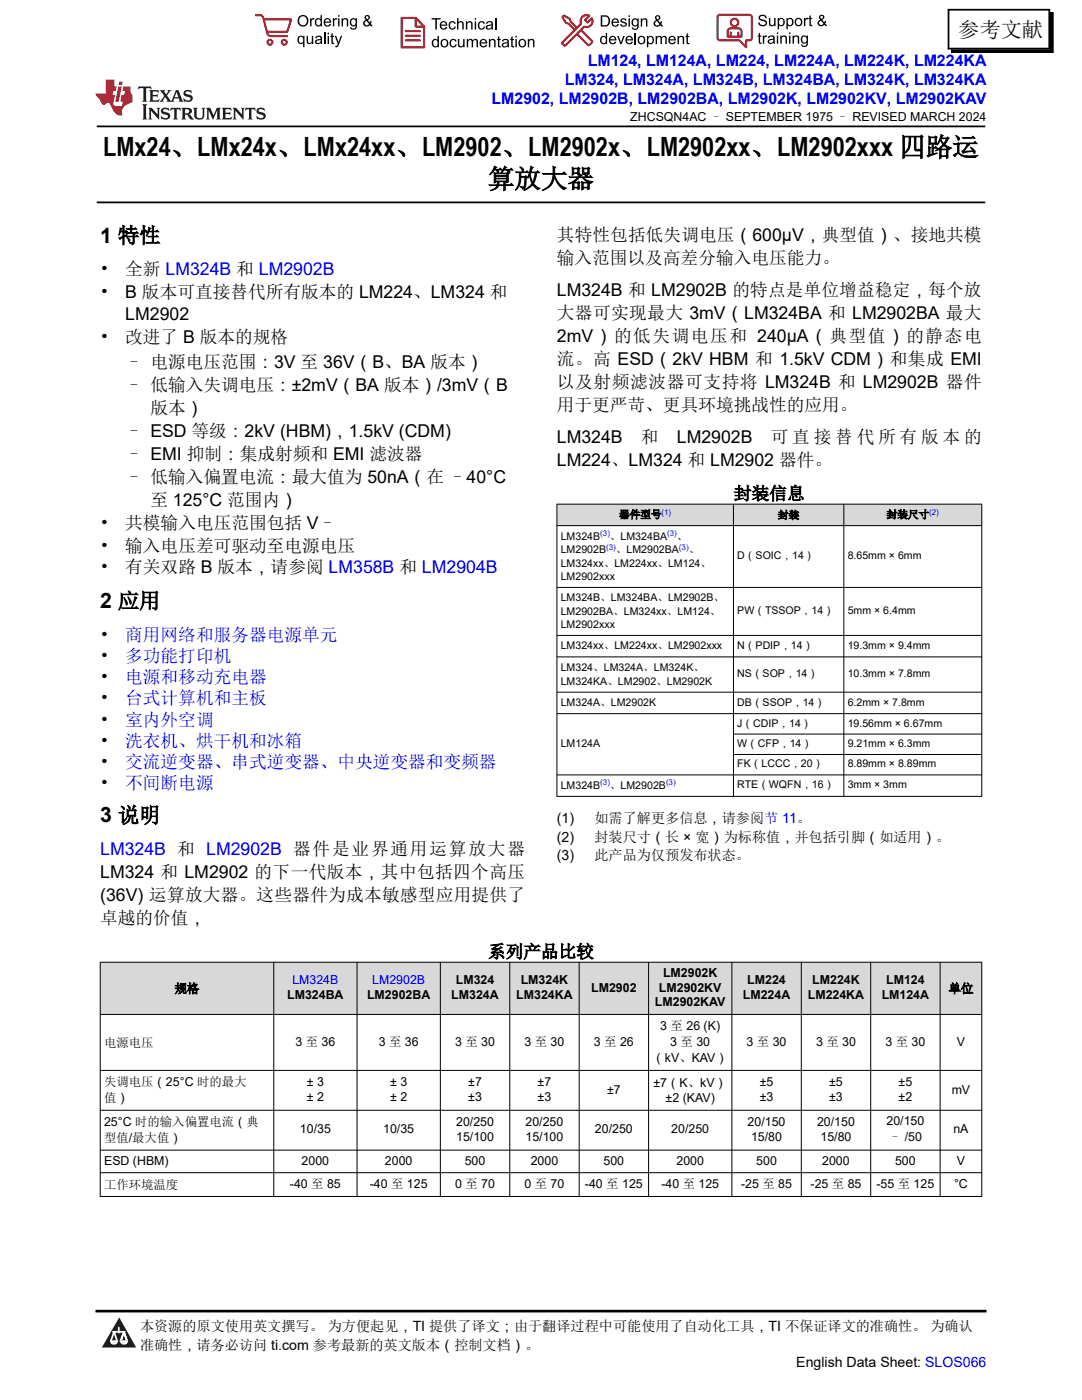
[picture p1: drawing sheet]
<svg xmlns="http://www.w3.org/2000/svg" width="216mm" height="279mm" viewBox="0 0 216 279" stroke-linecap="round" stroke-linejoin="round" font-family="sans-serif">
<defs><g id="words">
<g font-size="5.3">
<text x="20.6" y="31.2">LMx24、LMx24x、LMx24xx、LM2902、LM2902x、LM2902xx、LM2902xxx 四路运</text>
<text x="97.4" y="37.5">算放大器</text>
</g>
<g font-size="4.2">
<text x="191.2" y="7.3">参考文献</text>
<text x="20" y="48.4">1 特性</text>
<text x="20" y="121.4">2 应用</text>
<text x="20" y="164.1">3 说明</text>
</g>
<g font-size="3.5">
<text x="111.1" y="52.8">输入范围以及高差分输入电压能力。</text>
<text x="111.1" y="48.2">其特性包括低失调电压（600µV，典型值）、接地共模</text>
<text x="20" y="55">•</text>
<text x="20" y="59.5">•</text>
<text x="25" y="55">全新 LM324B 和 LM2902B</text>
<text x="25" y="59.5">B 版本可直接替代所有版本的 LM224、LM324 和</text>
<text x="111.1" y="59.1">LM324B 和 LM2902B 的特点是单位增益稳定，每个放</text>
<text x="25" y="63.8">LM2902</text>
<text x="111.1" y="63.7">大器可实现最大 3mV（LM324BA 和 LM2902BA 最大</text>
<text x="20" y="68.4">•</text>
<text x="25" y="68.4">改进了 B 版本的规格</text>
<text x="111.1" y="68.3">2mV）的低失调电压和 240µA（典型值）的静态电</text>
<text x="25" y="73.5">– 电源电压范围：3V 至 36V（B、BA 版本）</text>
<text x="111.1" y="72.9">流。高 ESD（2kV HBM 和 1.5kV CDM）和集成 EMI</text>
<text x="111.1" y="77.5">以及射频滤波器可支持将 LM324B 和 LM2902B 器件</text>
<text x="25" y="78.1">– 低输入失调电压：±2mV（BA 版本）/3mV（B</text>
<text x="30" y="82.7">版本）</text>
<text x="111.1" y="82.1">用于更严苛、更具环境挑战性的应用。</text>
<text x="25" y="87.2">– ESD 等级：2kV (HBM)，1.5kV (CDM)</text>
<text x="111.1" y="88.4">LM324B</text>
<text x="127.9" y="88.4">和</text>
<text x="135.1" y="88.4">LM2902B</text>
<text x="153.8" y="88.4">可 直 接 替 代 所 有 版 本 的</text>
<text x="25" y="91.8">– EMI 抑制：集成射频和 EMI 滤波器</text>
<text x="111.1" y="93">LM224、LM324 和 LM2902 器件。</text>
<text x="25" y="96.4">– 低输入偏置电流：最大值为 50nA（在 –40°C</text>
<text x="30" y="101">至 125°C 范围内）</text>
<text x="146.5" y="99.7">封装信息</text>
<text x="20" y="105.6">•</text>
<text x="25" y="105.6">共模输入电压范围包括 V–</text>
<text x="20" y="110.2">•</text>
<text x="25" y="110.2">输入电压差可驱动至电源电压</text>
<text x="20" y="114.4">•</text>
<text x="25" y="114.4">有关双路 B 版本，请参阅 LM358B 和 LM2904B</text>
<text x="20" y="127.9">•</text>
<text x="20" y="132.1">•</text>
<text x="20" y="136.4">•</text>
<text x="20" y="140.6">•</text>
<text x="20" y="144.8">•</text>
<text x="20" y="149.1">•</text>
<text x="20" y="153.3">•</text>
<text x="20" y="157.5">•</text>
<text x="20" y="179.8">(36V) 运算放大器。这些器件为成本敏感型应用提供了</text>
<text x="20" y="175.2">LM324 和 LM2902 的下一代版本，其中包括四个高压</text>
<text x="20" y="184.4">卓越的价值，</text>
<text x="97.4" y="191.1">系列产品比较</text>
</g>
<g font-size="3.5" fill="#00f">
<text x="25" y="127.9">商用网络和服务器电源单元</text>
<text x="25" y="132.1">多功能打印机</text>
<text x="25" y="136.4">电源和移动充电器</text>
<text x="25" y="140.6">台式计算机和主板</text>
<text x="25" y="144.8">室内外空调</text>
<text x="25" y="149.1">洗衣机、烘干机和冰箱</text>
<text x="25" y="153.3">交流逆变器、串式逆变器、中央逆变器和变频器</text>
<text x="25" y="157.5">不间断电源</text>
<text x="20" y="170.7">LM324B 和 LM2902B 器件是业界通用运算放大器</text>
</g>
<g font-size="3.2" fill="#00f">
<text x="112.7" y="17">LM324, LM324A, LM324B, LM324BA, LM324K, LM324KA</text>
<text x="117.3" y="13.2">LM124, LM124A, LM224, LM224A, LM224K, LM224KA</text>
<text x="98.1" y="20.8">LM2902, LM2902B, LM2902BA, LM2902K, LM2902KV, LM2902KAV</text>
</g>
<g font-size="2.8">
<text x="111.1" y="164.3">(1)</text>
<text x="111.1" y="168">(2)</text>
<text x="118.6" y="164.3">如需了解更多信息，请参阅节 11。</text>
<text x="118.6" y="168">封装尺寸（长 × 宽）为标称值，并包括引脚（如适用）。</text>
<text x="111.1" y="171.6">(3)</text>
<text x="118.6" y="171.6">此产品为仅预发布状态。</text>
<text x="27.9" y="265.7">本资源的原文使用英文撰写。 为方便起见，TI 提供了译文；由于翻译过程中可能使用了自动化工具，TI 不保证译文的准确性。 为确认</text>
<text x="27.9" y="269.4">准确性，请务必访问 ti.com 参考最新的英文版本（控制文档）。</text>
<text x="158.9" y="272.8">English Data Sheet: SLOS066</text>
</g>
<g font-size="2.5">
<text x="125.8" y="24.2">ZHCSQN4AC – SEPTEMBER 1975 – REVISED MARCH 2024</text>
<text x="90.9" y="196.4">LM324</text>
<text x="103.9" y="196.4">LM324K</text>
<text x="118" y="197.9">LM2902</text>
<text x="131.5" y="197.9">LM2902KV</text>
<text x="132.3" y="194.9">LM2902K</text>
<text x="149.1" y="196.4">LM224</text>
<text x="162.1" y="196.4">LM224K</text>
<text x="176.8" y="196.4">LM124</text>
<text x="34.8" y="198.1">规格</text>
<text x="57.3" y="199.4">LM324BA</text>
<text x="73.2" y="199.4">LM2902BA</text>
<text x="90.1" y="199.4">LM324A</text>
<text x="103" y="199.4">LM324KA</text>
<text x="130.7" y="200.8">LM2902KAV</text>
<text x="148.2" y="199.4">LM224A</text>
<text x="161.2" y="199.4">LM224KA</text>
<text x="175.9" y="199.4">LM124A</text>
<text x="189.3" y="198.1">单位</text>
<text x="20.8" y="208.9">电源电压</text>
<text x="59" y="208.8">3 至 36</text>
<text x="75.6" y="208.8">3 至 36</text>
<text x="90.8" y="208.8">3 至 30</text>
<text x="104.7" y="208.8">3 至 30</text>
<text x="118.5" y="208.8">3 至 26</text>
<text x="131.8" y="205.6">3 至 26 (K)</text>
<text x="133.7" y="208.8">3 至 30</text>
<text x="149" y="208.8">3 至 30</text>
<text x="162.8" y="208.8">3 至 30</text>
<text x="176.7" y="208.8">3 至 30</text>
<text x="190.9" y="208.7">V</text>
<text x="130.2" y="212">（kV、KAV）</text>
<text x="20.8" y="216.8">失调电压（25°C 时的最大</text>
<text x="20.8" y="220">值）</text>
<text x="61.2" y="216.8">± 3</text>
<text x="61.2" y="219.7">± 2</text>
<text x="77.8" y="216.8">± 3</text>
<text x="77.8" y="219.7">± 2</text>
<text x="93.4" y="216.8">±7</text>
<text x="93.4" y="219.7">±3</text>
<text x="107.3" y="216.8">±7</text>
<text x="107.3" y="219.7">±3</text>
<text x="121.1" y="218.2">±7</text>
<text x="130.4" y="216.9">±7（K、kV）</text>
<text x="132.8" y="219.8">±2 (KAV)</text>
<text x="151.6" y="216.8">±5</text>
<text x="151.6" y="219.7">±3</text>
<text x="165.5" y="216.8">±5</text>
<text x="165.5" y="219.7">±3</text>
<text x="179.3" y="216.8">±5</text>
<text x="179.3" y="219.7">±2</text>
<text x="189.9" y="218.2">mV</text>
<text x="20.8" y="224.7">25°C 时的输入偏置电流（典</text>
<text x="20.8" y="227.9">型值/最大值）</text>
<text x="59.8" y="226.2">10/35</text>
<text x="76.5" y="226.2">10/35</text>
<text x="91" y="224.7">20/250</text>
<text x="91" y="227.7">15/100</text>
<text x="104.9" y="224.7">20/250</text>
<text x="104.9" y="227.7">15/100</text>
<text x="118.7" y="226.2">20/250</text>
<text x="134" y="226.2">20/250</text>
<text x="149.2" y="224.7">20/150</text>
<text x="149.9" y="227.7">15/80</text>
<text x="163" y="224.7">20/150</text>
<text x="163.7" y="227.7">15/80</text>
<text x="176.9" y="224.6">20/150</text>
<text x="177.4" y="227.8">– /50</text>
<text x="190.2" y="226.2">nA</text>
<text x="20.8" y="232.4">ESD (HBM)</text>
<text x="60.2" y="232.4">2000</text>
<text x="76.8" y="232.4">2000</text>
<text x="92.7" y="232.4">500</text>
<text x="105.9" y="232.4">2000</text>
<text x="120.4" y="232.4">500</text>
<text x="135" y="232.4">2000</text>
<text x="150.9" y="232.4">500</text>
<text x="164.1" y="232.4">2000</text>
<text x="178.6" y="232.4">500</text>
<text x="190.9" y="232.4">V</text>
<text x="20.8" y="237.3">工作环境温度</text>
<text x="57.9" y="237.2">-40 至 85</text>
<text x="73.8" y="237.2">-40 至 125</text>
<text x="90.8" y="237.2">0 至 70</text>
<text x="104.7" y="237.2">0 至 70</text>
<text x="116.7" y="237.2">-40 至 125</text>
<text x="132" y="237.2">-40 至 125</text>
<text x="147.9" y="237.2">-25 至 85</text>
<text x="161.7" y="237.2">-25 至 85</text>
<text x="174.9" y="237.2">-55 至 125</text>
<text x="190.4" y="237">°C</text>
</g>
<g font-size="2.5" fill="#00f">
<text x="58.3" y="196.4">LM324B</text>
<text x="74.3" y="196.4">LM2902B</text>
</g>
<g font-size="2.1">
<text x="111.9" y="107.7">LM324B</text>
<text x="121.7" y="107.7">、LM324BA</text>
<text x="123.5" y="103.4">器件型号</text>
<text x="135.1" y="107.7">、</text>
<text x="155.2" y="103.5">封装</text>
<text x="176.9" y="103.4">封装尺寸</text>
<text x="111.9" y="113.2">LM324xx、LM224xx、LM124、</text>
<text x="111.9" y="110.5">LM2902B</text>
<text x="122.9" y="110.5">、LM2902BA</text>
<text x="137.4" y="110.5">、</text>
<text x="147.1" y="111.6">D（SOIC，14）</text>
<text x="169.1" y="111.6">8.65mm × 6mm</text>
<text x="111.9" y="115.7">LM2902xxx</text>
<text x="111.9" y="120">LM324B、LM324BA、LM2902B、</text>
<text x="111.9" y="122.8">LM2902BA、LM324xx、LM124、</text>
<text x="111.9" y="125.3">LM2902xxx</text>
<text x="147.1" y="122.6">PW（TSSOP，14）</text>
<text x="169.1" y="122.6">5mm × 6.4mm</text>
<text x="111.9" y="129.6">LM324xx、LM224xx、LM2902xxx</text>
<text x="147.1" y="129.5">N（PDIP，14）</text>
<text x="169.1" y="129.5">19.3mm × 9.4mm</text>
<text x="111.9" y="133.9">LM324、LM324A、LM324K、</text>
<text x="111.9" y="136.6">LM324KA、LM2902、LM2902K</text>
<text x="147.1" y="135.2">NS（SOP，14）</text>
<text x="169.1" y="135.2">10.3mm × 7.8mm</text>
<text x="111.9" y="140.9">LM324A、LM2902K</text>
<text x="147.1" y="140.8">DB（SSOP，14）</text>
<text x="169.1" y="140.8">6.2mm × 7.8mm</text>
<text x="111.9" y="149.1">LM124A</text>
<text x="147.1" y="145">J（CDIP，14）</text>
<text x="147.1" y="149.1">W（CFP，14）</text>
<text x="169.1" y="145">19.56mm × 6.67mm</text>
<text x="169.1" y="149.1">9.21mm × 6.3mm</text>
<text x="147.1" y="153.2">FK（LCCC，20）</text>
<text x="169.1" y="153.2">8.89mm × 8.89mm</text>
<text x="111.9" y="157.4">LM324B</text>
<text x="121.7" y="157.4">、LM2902B</text>
<text x="147.1" y="157.3">RTE（WQFN，16）</text>
<text x="169.1" y="157.3">3mm × 3mm</text>
</g>
<g font-size="1.6" fill="#00f">
<text x="119.8" y="107">(3)</text>
<text x="132" y="102.7">(1)</text>
<text x="133.1" y="107">(3)</text>
<text x="185.4" y="102.7">(2)</text>
<text x="121" y="109.7">(3)</text>
<text x="135.5" y="109.7">(3)</text>
<text x="119.8" y="156.7">(3)</text>
<text x="132.9" y="156.7">(3)</text>
</g>
</g></defs>
<path d="M19.3 25.2h177.3M19.3 40.4h177.3" fill="none" stroke="#000" stroke-width=".35"/>
<g fill="#d8d8d8">
<path d="M111.1 100.6h84.8v4.3h-84.8z" fill-rule="evenodd"/>
<path d="M111.2 100.7h35.1v4.1h-35.1z" fill-rule="evenodd"/>
<path d="M146.4 100.7h21.9v4.1h-21.9z" fill-rule="evenodd"/>
<path d="M168.4 100.7h27.4v4.1h-27.4z" fill-rule="evenodd"/>
</g>
<g fill="none" stroke="#000" stroke-width=".2">
<path d="M111.1 100.6h84.9M111.1 104.9h84.9M111.1 117.2h84.9M111.1 100.6v58.4M146.4 100.6v58.4M168.4 100.6v58.4M195.9 100.6v58.4M111.1 126.8h84.9M111.1 131.1h84.9M111.1 138.1h84.9M111.1 142.4h84.9M111.1 154.6h84.9"/>
<path d="M111.1 158.9h84.9M146.4 146.5h49.6M146.4 150.6h49.6"/>
</g>
<g fill="#d8d8d8">
<path d="M20 192h175.9v10.5h-175.9z" fill-rule="evenodd"/>
<path d="M20.1 192.1h34.5v10.3h-34.5z" fill-rule="evenodd"/>
<path d="M54.7 192.1h16.5v10.3h-16.5z" fill-rule="evenodd"/>
<path d="M71.3 192.1h16.5v10.3h-16.5z" fill-rule="evenodd"/>
<path d="M87.9 192.1h13.8v10.3h-13.8z" fill-rule="evenodd"/>
<path d="M101.8 192.1h13.7v10.3h-13.7z" fill-rule="evenodd"/>
<path d="M115.6 192.1h13.8v10.3h-13.8z" fill-rule="evenodd"/>
<path d="M129.5 192.1h16.5v10.3h-16.5z" fill-rule="evenodd"/>
<path d="M146.1 192.1h13.7v10.3h-13.7z" fill-rule="evenodd"/>
<path d="M160 192.1h13.7v10.3h-13.7z" fill-rule="evenodd"/>
<path d="M173.8 192.1h13.7v10.3h-13.7z" fill-rule="evenodd"/>
<path d="M187.7 192.1h8.1v10.3h-8.1z" fill-rule="evenodd"/>
</g>
<g fill="none" stroke="#000" stroke-width=".2">
<path d="M19.9 192h176.1M20 192v46.8M54.6 192v46.8M71.2 192v46.8M87.9 192v46.8M101.7 192v46.8M115.6 192v46.8M129.4 192v46.8M146 192v46.8M159.9 192v46.8M173.7 192v46.8M187.6 192v46.8"/>
<path d="M195.9 192v46.8M19.9 202.5h176.1M19.9 213.6h176.1M19.9 221.6h176.1M19.9 229.5h176.1M19.9 234h176.1M19.9 238.8h176.1"/>
</g>
<path d="M0 0h215.9v23.8h-215.9z" fill-rule="evenodd" fill="#fff"/>
<path d="M27.7 17.3l-.2 .6 .5-.3h.6v.1v2.2l-.2 .4h1l-.2-.4v-2.2v-.1h.5l.5 .3-.1-.6zM29.8 18l.2 .4v1.5l-.2 .4h1.9l.1-.6a1.08 1.08 0 0 1-1.3 .2v-.7h.6l.4 .2v-.6l-.4 .2h-.6v-.6l.2-.1a1 1 0 0 1 1 .2l-.1-.5zM31.8 18l1 1.1-1 1.2h.9l-.2-.2 .4-.7 .5 .7-.2 .2h1.6l-.2-.2 .1-.4h1l.1 .4-.1 .2h.9l-.2-.3-.8-2h-.5l-1 2.2-.8-1.1 .9-1.1h-.8l.2 .2-.5 .6-.3-.6 .1-.2zM35.2 18.4l.4 1h-.8zM36.8 18.1a.65 .65 0 0 0-.2 .7 .65 .65 0 0 0 .6 .5l.7 .1 .1 .3a.79 .79 0 0 1-.7 .4 .79 .79 0 0 1-.7-.5l.1 .7 .2-.1a.93 .93 0 0 0 1.1 .1 .93 .93 0 0 0 .4-1 1.46 1.46 0 0 0-1.2-.6l-.1-.3a1.09 1.09 0 0 1 1.2 .2l-.2-.6-.1 .1-.6-.2zM28.4 20.8l.2 .4v2.3l-.2 .3h1l-.2-.3v-2.3l.2-.4zM29.6 21.5l.2 .4v1.6l-.2 .3h.8l-.3-.3v-1.4l1.7 1.8v-2l.2-.4h-.8l.2 .2 .1 1.1-1.2-1.3zM32.3 21.7a.65 .65 0 0 0-.2 .7 .65 .65 0 0 0 .7 .4l.6 .2 .1 .2a.79 .79 0 0 1-.7 .4 .79 .79 0 0 1-.7-.5l.1 .7 .2-.1a.93 .93 0 0 0 1.1 .1 .93 .93 0 0 0 .4-.9 1.46 1.46 0 0 0-1.2-.6l-.1-.4a1.09 1.09 0 0 1 1.2 .2l-.2-.6-.1 .1-.6-.1zM34.1 21.5l-.1 .7a.63 .63 0 0 1 .7-.4l.1 1.7-.3 .3h1l-.2-.3v-1.7a.66 .66 0 0 1 .8 .4l-.1-.7zM36.2 21.5l.2 .4v1.6l-.2 .3h.9l-.2-.2v-.7h.5l.1 .2a.79 .79 0 0 0 1.2 .6l-1-.9a.61 .61 0 0 0 .6-.6 .61 .61 0 0 0-.5-.6zM36.9 21.8h.2a.47 .47 0 0 1 .5 .1 .47 .47 0 0 1 .1 .5l-.2 .2h-.6zM38.5 21.5l.2 .2a2.27 2.27 0 0 0 .4 2 1.04 1.04 0 0 0 1.7-.7v-1.3l.2-.2h-.8l.2 .4v1.1a.6 .6 0 0 1-.6 .6 .6 .6 0 0 1-.6-.6v-1.1l.3-.4zM41.1 21.5l.2 .4v1.6l-.2 .3h.7l-.2-.3v-1.5l.9 1.9 .8-1.9v1.5l-.2 .3h1l-.3-.3v-1.6l.3-.4h-.8l-.7 1.5-.7-1.5zM44.3 21.5l.2 .4v1.6l-.2 .3h1.9l.1-.5a1.09 1.09 0 0 1-1.3 .1v-.6h.6l.4 .1v-.6l-.4 .2h-.6v-.6l.2-.1a1.01 1.01 0 0 1 1 .3l-.1-.6zM46.4 21.5l.3 .4v1.6l-.3 .3h.8l-.2-.3v-1.4l1.6 1.8v-2l.2-.4h-.7l.2 .2v1.1l-1.2-1.3zM49 21.5l-.1 .7a.63 .63 0 0 1 .8-.4v1.7l-.3 .3h1l-.2-.3v-1.7a.66 .66 0 0 1 .8 .4l-.1-.7zM51.4 21.7a.65 .65 0 0 0-.2 .7 .65 .65 0 0 0 .6 .4l.6 .2 .2 .2a.79 .79 0 0 1-.8 .4 .79 .79 0 0 1-.6-.5l.1 .7 .2-.1a.93 .93 0 0 0 1 .1 .93 .93 0 0 0 .5-.9 1.46 1.46 0 0 0-1.3-.6l-.1-.4a1.09 1.09 0 0 1 1.3 .2l-.2-.6-.2 .1-.5-.1z" fill="#231f20"/>
<path d="M21.1 15.9v2.8h-2.1l.1 .3 .9 1a.95 .95 0 0 0 .9 .9 .59 .59 0 0 1 .6-.4 .59 .59 0 0 1 .5 .4l.4 .8a1.59 1.59 0 0 0 2.1 1.3 1.61 1.61 0 0 1 1-2.2l1-.4-.1-1.5a1.59 1.59 0 0 1-.4-1.6h-1.4l-.2 .9h.5l-.1 .8h-.5l-.2 1v.2l.4 .1-.2 .9h-.6a.73 .73 0 0 1-1.1-.7l.3-1.5h-.5l.2-.8h.5l.2-.9h-.5v-1.4zM23.6 17.3l-.6 3h.7l.6-3zM23.8 16.3l-.1 .7h.7l.1-.7z" fill="#ed1c24"/>
<g fill="#000">
<path d="M59.4 4.2a1.12 1.12 0 0 1 2.2 0 1.12 1.12 0 0 1-2.2 0zM59.9 3.5a.89 .89 0 0 0-.1 1.1 .89 .89 0 0 0 1.1 .4 .88 .88 0 0 0 .3-1.3 .88 .88 0 0 0-1.3-.2z" fill-rule="evenodd"/>
<path d="M59.5 7.3l.5-.2 .5 .3v-.3h.3v2.3h-.3v-.8a.74 .74 0 0 1-1 0 .74 .74 0 0 1-.1-1zM59.8 7.5a.57 .57 0 0 0-.2 .7 .57 .57 0 0 0 .8 .2 .57 .57 0 0 0 .1-.7 .57 .57 0 0 0-.7-.2z" fill-rule="evenodd"/>
<path d="M61.9 3.6h.2v.3l.2-.2 .3-.1 .2 .1-.1 .3a.36 .36 0 0 0-.5 0 .36 .36 0 0 0 0 .4v.9h-.3z" fill-rule="evenodd"/>
<path d="M61.2 7.1h.3v.9a.41 .41 0 0 0 .4 .6 .41 .41 0 0 0 .3-.6v-.9h.3v1.7h-.2v-.3a.58 .58 0 0 1-.7 .3 .58 .58 0 0 1-.4-.6z" fill-rule="evenodd"/>
<path d="M63 3.8l.5-.2 .5 .2v-.8h.2v2.3h-.2v-.2a.75 .75 0 0 1-1-.1 .75 .75 0 0 1-.1-1zM63.2 4a.57 .57 0 0 0-.1 .7 .57 .57 0 0 0 .8 .2 .57 .57 0 0 0 .1-.7 .57 .57 0 0 0-.8-.2z" fill-rule="evenodd"/>
<path d="M63 7.3a.74 .74 0 0 1 1-.1 .74 .74 0 0 1 .3 .9v.7h-.3v-.2a.57 .57 0 0 1-.8 .2 .57 .57 0 0 1-.2-.8l1-.3a.41 .41 0 0 0-.4-.4 .41 .41 0 0 0-.4 .4l-.3-.1zM63.2 8.2a.35 .35 0 0 0 .2 .5 .35 .35 0 0 0 .5-.3l.1-.4z" fill-rule="evenodd"/>
<path d="M65.4 6.5h.3v.3h-.3zM65.4 7.1h.3v1.7h-.3z" fill-rule="evenodd"/>
<path d="M64.8 3.8a.76 .76 0 0 1 .9-.1 .76 .76 0 0 1 .4 .8h-1.2a.47 .47 0 0 0 .3 .6 .47 .47 0 0 0 .6-.4l.3 .1a.82 .82 0 0 1-1.3 .3 .82 .82 0 0 1 0-1.3zM65 4l-.1 .3h.9l-.3-.4z" fill-rule="evenodd"/>
<path d="M66.4 3.6h.3v.3l.1-.2 .4-.1 .1 .1-.1 .3a.36 .36 0 0 0-.4 0 .36 .36 0 0 0-.1 .4v.9h-.3z" fill-rule="evenodd"/>
<path d="M66.1 6.7l.3-.1v.5h.3v.3h-.3v.9l.1 .2h.2v.3a.41 .41 0 0 1-.4-.1 .41 .41 0 0 1-.2-.4v-.9h-.2v-.3h.2z" fill-rule="evenodd"/>
<path d="M66.8 7.1h.3l.4 1.4 .5-1.4h.3l-.6 1.7a.57 .57 0 0 1-.8 .6v-.3a.37 .37 0 0 0 .5-.3z" fill-rule="evenodd"/>
<path d="M67.5 3h.2v.3h-.2zM67.5 3.6h.2v1.7h-.2z" fill-rule="evenodd"/>
<path d="M68.2 3.6h.2v.3a.58 .58 0 0 1 .7-.3 .58 .58 0 0 1 .4 .7v1h-.3v-1a.4 .4 0 0 0-.4-.5 .4 .4 0 0 0-.4 .6v.9h-.2z" fill-rule="evenodd"/>
<path d="M70 3.8l.5-.2 .5 .2v-.2h.2v1.5a.71 .71 0 0 1-.5 .8 .71 .71 0 0 1-.8-.5h.2a.46 .46 0 0 0 .6 .3 .46 .46 0 0 0 .3-.6 .78 .78 0 0 1-1.1-.2 .78 .78 0 0 1 .1-1.1zM70.2 4a.53 .53 0 0 0-.1 .8 .53 .53 0 0 0 .8 0 .54 .54 0 0 0 0-.7 .54 .54 0 0 0-.7-.1z" fill-rule="evenodd"/>
<path d="M72.9 3.1a.53 .53 0 0 1 .8 .1 .53 .53 0 0 1-.3 .8l.4 .5 .1-.3 .3 .1-.2 .5 .3 .3-.2 .2-.3-.3a.71 .71 0 0 1-1.2 .1 .71 .71 0 0 1 .4-1.1l-.3-.5zM73 3.5a.3 .3 0 0 0 .6 0 .3 .3 0 0 0-.6 0zM72.9 4.3a.45 .45 0 0 0 0 .7 .45 .45 0 0 0 .7-.2l-.5-.6z" fill-rule="evenodd"/>
<path d="M86.1 3.6h1.8v.3h-.7v2h-.3v-2h-.8z" fill-rule="evenodd"/>
<path d="M86.3 8l.5-.2 .5 .2v-.8h.3v2.2h-.3v-.2a.76 .76 0 0 1-1 0 .76 .76 0 0 1-.1-1zM86.6 8.1a.58 .58 0 0 0-.2 .8 .58 .58 0 0 0 .8 .2 .58 .58 0 0 0 .1-.8 .58 .58 0 0 0-.7-.2z" fill-rule="evenodd"/>
<path d="M88.2 7.9a.81 .81 0 0 1 1.1 .2 .81 .81 0 0 1-.2 1.1 .81 .81 0 0 1-1.1-.1l-.1-.8zM88.3 8.1a.57 .57 0 0 0 0 .9 .57 .57 0 0 0 .8 0 .57 .57 0 0 0 0-.8 .57 .57 0 0 0-.8-.1z" fill-rule="evenodd"/>
<path d="M88 4.4a.77 .77 0 0 1 .9-.1 .77 .77 0 0 1 .4 .8h-1.3a.48 .48 0 0 0 .4 .6 .48 .48 0 0 0 .6-.3h.3a.83 .83 0 0 1-1.3 .4 .83 .83 0 0 1 0-1.4zM88.2 4.6l-.2 .3h1l-.3-.4z" fill-rule="evenodd"/>
<path d="M89.7 4.4a.7 .7 0 0 1 1.2 .3l-.2 .1a.45 .45 0 0 0-.6-.3 .45 .45 0 0 0-.3 .6 .45 .45 0 0 0 .3 .6 .45 .45 0 0 0 .6-.4h.3a.76 .76 0 0 1-1.1 .6 .76 .76 0 0 1-.3-1.1z" fill-rule="evenodd"/>
<path d="M89.9 8a.7 .7 0 0 1 1.2 .3h-.3a.45 .45 0 0 0-.5-.3 .45 .45 0 0 0-.3 .6 .45 .45 0 0 0 .3 .6 .45 .45 0 0 0 .6-.4l.2 .1a.76 .76 0 0 1-1 .5 .76 .76 0 0 1-.4-1.1z" fill-rule="evenodd"/>
<path d="M91.2 3.6h.3v.8a.59 .59 0 0 1 .7-.2 .59 .59 0 0 1 .3 .7v1h-.2v-1a.4 .4 0 0 0-.5-.4 .4 .4 0 0 0-.3 .5v.9h-.3z" fill-rule="evenodd"/>
<path d="M91.4 7.8h.2v.9a.41 .41 0 0 0 .5 .5 .41 .41 0 0 0 .3-.5v-.9h.3v1.6h-.3v-.2a.58 .58 0 0 1-.7 .3 .58 .58 0 0 1-.3-.7z" fill-rule="evenodd"/>
<path d="M93 4.2h.2v.3a.59 .59 0 0 1 .7-.3 .59 .59 0 0 1 .4 .7v1h-.3v-1a.41 .41 0 0 0-.4-.5 .41 .41 0 0 0-.4 .6v.9h-.2z" fill-rule="evenodd"/>
<path d="M93.1 7.8h.3v.2a.56 .56 0 0 1 1 0 .54 .54 0 0 1 .6-.2 .54 .54 0 0 1 .4 .5v1.1h-.3v-1a.34 .34 0 0 0-.3-.4 .34 .34 0 0 0-.4 .3v1.1h-.3v-1a.38 .38 0 0 0-.5-.4 .38 .38 0 0 0-.2 .6v.8h-.3z" fill-rule="evenodd"/>
<path d="M94.7 3.6h.3v.3h-.3zM94.7 4.2h.3v1.7h-.3z" fill-rule="evenodd"/>
<path d="M95.5 4.4a.7 .7 0 0 1 1.3 .3l-.3 .1a.45 .45 0 0 0-.6-.3 .45 .45 0 0 0-.3 .6 .45 .45 0 0 0 .3 .6 .45 .45 0 0 0 .6-.4h.3a.76 .76 0 0 1-1.1 .6 .76 .76 0 0 1-.3-1.1z" fill-rule="evenodd"/>
<path d="M95.9 8a.77 .77 0 0 1 .9-.2 .77 .77 0 0 1 .4 .9h-1.2a.48 .48 0 0 0 .3 .5 .48 .48 0 0 0 .6-.3h.3a.83 .83 0 0 1-1.3 .4 .83 .83 0 0 1 0-1.3zM96.1 8.1l-.1 .4h.9l-.2-.5z" fill-rule="evenodd"/>
<path d="M97.5 7.8h.3v.2a.59 .59 0 0 1 .7-.2 .59 .59 0 0 1 .4 .6v1h-.3v-1a.41 .41 0 0 0-.5-.4 .41 .41 0 0 0-.3 .5v.9h-.3z" fill-rule="evenodd"/>
<path d="M97.1 4.4a.74 .74 0 0 1 1-.1 .74 .74 0 0 1 .3 .9v.7h-.3v-.2a.59 .59 0 0 1-.8 .2 .59 .59 0 0 1-.3-.8l1.1-.3a.42 .42 0 0 0-.4-.4 .42 .42 0 0 0-.5 .4l-.2-.1zM97.3 5.3a.36 .36 0 0 0 .2 .5 .36 .36 0 0 0 .5-.2l.1-.5z" fill-rule="evenodd"/>
<path d="M99.4 7.4l.2-.2v.6h.3v.2h-.3v1l.1 .2h.2l.1 .2a.41 .41 0 0 1-.5 0 .41 .41 0 0 1-.1-.4v-1h-.2v-.2h.2z" fill-rule="evenodd"/>
<path d="M100.3 8a.74 .74 0 0 1 .9-.2 .74 .74 0 0 1 .3 .9l.1 .7h-.3v-.2a.59 .59 0 0 1-.8 .3 .59 .59 0 0 1-.3-.8l1-.3a.42 .42 0 0 0-.3-.4 .42 .42 0 0 0-.5 .3h-.3zM100.5 8.8a.36 .36 0 0 0 .1 .5 .36 .36 0 0 0 .5-.2l.2-.5z" fill-rule="evenodd"/>
<path d="M102 7.4l.3-.2v.6h.3v.2h-.3v1l.1 .2h.2v.2a.41 .41 0 0 1-.5 0 .41 .41 0 0 1-.1-.4v-1h-.2v-.2h.2z" fill-rule="evenodd"/>
<path d="M102.8 7.2h.3v.3h-.3zM102.8 7.8h.3v1.6h-.3z" fill-rule="evenodd"/>
<path d="M103.7 7.9a.81 .81 0 0 1 1.1 .2 .81 .81 0 0 1-.1 1.1 .81 .81 0 0 1-1.2-.1v-.8zM103.9 8.1a.57 .57 0 0 0-.1 .9 .57 .57 0 0 0 .8 0 .57 .57 0 0 0 0-.8 .57 .57 0 0 0-.7-.1z" fill-rule="evenodd"/>
<path d="M105.3 7.8h.3v.2a.59 .59 0 0 1 .7-.2 .59 .59 0 0 1 .4 .6v1h-.3v-1a.41 .41 0 0 0-.5-.4 .41 .41 0 0 0-.3 .5v.9h-.3z" fill-rule="evenodd"/>
<path d="M119.9 3.1h.7a1.12 1.12 0 0 1 1.1 1.1 1.12 1.12 0 0 1-1 1.1h-.8zM120.2 3.3v1.7h.4a.86 .86 0 0 0 .8-.8 .86 .86 0 0 0-.8-.9z" fill-rule="evenodd"/>
<path d="M119.9 7.4l.5-.3 .5 .3v-.8h.2v2.2h-.2v-.2a.75 .75 0 0 1-1 0 .75 .75 0 0 1-.1-1zM120.1 7.5a.57 .57 0 0 0-.1 .8 .57 .57 0 0 0 .8 .2 .57 .57 0 0 0 .1-.8 .57 .57 0 0 0-.8-.2z" fill-rule="evenodd"/>
<path d="M121.7 7.4a.76 .76 0 0 1 .9-.2 .76 .76 0 0 1 .4 .9h-1.2a.47 .47 0 0 0 .3 .5 .47 .47 0 0 0 .6-.3h.3a.82 .82 0 0 1-1.3 .4 .82 .82 0 0 1 0-1.3zM121.9 7.5l-.1 .3h.9l-.3-.4z" fill-rule="evenodd"/>
<path d="M122.2 3.9a.76 .76 0 0 1 .9-.2 .76 .76 0 0 1 .4 .9h-1.2a.47 .47 0 0 0 .4 .5 .47 .47 0 0 0 .5-.3h.3a.82 .82 0 0 1-1.3 .4 .82 .82 0 0 1 0-1.3zM122.5 4l-.2 .3h.9l-.2-.4z" fill-rule="evenodd"/>
<path d="M123.9 3.8a.71 .71 0 0 1 1.1 .3h-.2a.32 .32 0 0 0-.4-.3 .32 .32 0 0 0-.3 .4h.1a.75 .75 0 0 1 .9 .8 .72 .72 0 0 1-.7 .3 .72 .72 0 0 1-.7-.5h.3a.36 .36 0 0 0 .4 .4 .36 .36 0 0 0 .3-.5 .8 .8 0 0 1-.9-.7z" fill-rule="evenodd"/>
<path d="M123.2 7.2h.3l.4 1.3 .5-1.3h.3l-.7 1.6h-.2z" fill-rule="evenodd"/>
<path d="M125.4 3.1h.3v.3h-.3zM125.4 3.7h.3v1.6h-.3z" fill-rule="evenodd"/>
<path d="M125 7.4a.76 .76 0 0 1 .9-.2 .76 .76 0 0 1 .4 .9h-1.2a.47 .47 0 0 0 .3 .5 .47 .47 0 0 0 .6-.3h.3a.82 .82 0 0 1-1.3 .4 .82 .82 0 0 1 0-1.3zM125.2 7.5l-.1 .3h.9l-.2-.4z" fill-rule="evenodd"/>
<path d="M126.2 3.9l.5-.3 .5 .3v-.2h.2v1.4a.71 .71 0 0 1-.5 .8 .71 .71 0 0 1-.8-.5l.2 .1a.46 .46 0 0 0 .6 .2 .46 .46 0 0 0 .3-.6 .78 .78 0 0 1-1.1-.1 .78 .78 0 0 1 .1-1.1zM126.4 4a.53 .53 0 0 0-.1 .8 .53 .53 0 0 0 .8 0 .54 .54 0 0 0 0-.7 .54 .54 0 0 0-.7-.1z" fill-rule="evenodd"/>
<path d="M127.5 7.3a.8 .8 0 0 1 1.1 .2 .8 .8 0 0 1-.1 1.1 .8 .8 0 0 1-1.2-.1v-.8zM127.7 7.5a.56 .56 0 0 0-.1 .9 .56 .56 0 0 0 .8-.1 .56 .56 0 0 0 0-.7 .56 .56 0 0 0-.7-.1z" fill-rule="evenodd"/>
<path d="M127.9 3.7h.2v.2a.58 .58 0 0 1 .7-.2 .58 .58 0 0 1 .4 .6v1h-.3v-1a.4 .4 0 0 0-.4-.4 .4 .4 0 0 0-.4 .5v.9h-.2z" fill-rule="evenodd"/>
<path d="M129.1 7.2h.2v.2a.72 .72 0 0 1 1-.1 .72 .72 0 0 1 .2 1 .64 .64 0 0 1-.5 .5 .64 .64 0 0 1-.6-.2v.8h-.3zM129.5 7.5a.56 .56 0 0 0-.2 .8 .56 .56 0 0 0 .8 .2 .56 .56 0 0 0 .1-.8 .56 .56 0 0 0-.7-.2z" fill-rule="evenodd"/>
<path d="M130.8 7.2h.3v.2a.55 .55 0 0 1 .9 0 .53 .53 0 0 1 .6-.3 .53 .53 0 0 1 .4 .6v1.1h-.2v-1a.34 .34 0 0 0-.3-.4 .34 .34 0 0 0-.4 .3v1.1h-.3v-1a.37 .37 0 0 0-.5-.4 .37 .37 0 0 0-.2 .6v.8h-.3z" fill-rule="evenodd"/>
<path d="M130.8 3.2a.53 .53 0 0 1 .9 .1 .53 .53 0 0 1-.4 .8l.4 .5 .2-.4 .2 .1-.2 .5 .4 .3-.2 .3-.3-.4a.71 .71 0 0 1-1.2 .1 .71 .71 0 0 1 .3-1.1l-.2-.5zM130.9 3.6a.3 .3 0 0 0 .6 0 .3 .3 0 0 0-.6 0zM130.9 4.3a.45 .45 0 0 0 0 .7 .45 .45 0 0 0 .7-.2l-.5-.6z" fill-rule="evenodd"/>
<path d="M133.6 7.4a.76 .76 0 0 1 .9-.2 .76 .76 0 0 1 .3 .9h-1.2a.47 .47 0 0 0 .4 .5 .47 .47 0 0 0 .6-.3h.2a.82 .82 0 0 1-1.2 .4 .82 .82 0 0 1 0-1.3zM133.8 7.5l-.2 .3h1l-.3-.4z" fill-rule="evenodd"/>
<path d="M135.2 7.2h.2v.2a.58 .58 0 0 1 .7-.2 .58 .58 0 0 1 .4 .6v1h-.3v-1a.4 .4 0 0 0-.4-.4 .4 .4 0 0 0-.3 .5v.9h-.3z" fill-rule="evenodd"/>
<path d="M137 6.8l.3-.2v.6h.2v.2h-.2v1v.2h.2l.1 .2a.41 .41 0 0 1-.5 0 .41 .41 0 0 1-.1-.5v-.9h-.2v-.2h.2z" fill-rule="evenodd"/>
<path d="M151.6 3.1a.88 .88 0 0 1 1.4 .5h-.3a.49 .49 0 0 0-.5-.5 .49 .49 0 0 0-.5 .6l.1 .1a1.06 1.06 0 0 1 1.2 1 .95 .95 0 0 1-.9 .4 .95 .95 0 0 1-.8-.7h.3a.58 .58 0 0 0 .6 .5 .58 .58 0 0 0 .5-.6l-.2-.1a.95 .95 0 0 1-1.1-.9z" fill-rule="evenodd"/>
<path d="M151.4 6.7l.3-.2v.6h.2v.2h-.2v1v.2h.2l.1 .2a.41 .41 0 0 1-.5 0 .41 .41 0 0 1-.1-.5v-.9h-.2v-.2h.2z" fill-rule="evenodd"/>
<path d="M152.2 7.1h.3v.2l.1-.2h.4h.1l-.1 .3a.36 .36 0 0 0-.4 0 .36 .36 0 0 0-.1 .5v.8h-.3z" fill-rule="evenodd"/>
<path d="M153.3 7.3a.74 .74 0 0 1 1-.2 .74 .74 0 0 1 .3 .9l.1 .7h-.3l-.1-.2a.57 .57 0 0 1-.8 .3 .57 .57 0 0 1-.1-.9l.9-.2a.41 .41 0 0 0-.4-.4 .41 .41 0 0 0-.4 .3h-.3zM153.5 8.1a.35 .35 0 0 0 .2 .5 .35 .35 0 0 0 .5-.2l.1-.5z" fill-rule="evenodd"/>
<path d="M153.4 3.6h.3v.9a.41 .41 0 0 0 .4 .5 .41 .41 0 0 0 .4-.5v-.9h.2v1.6h-.2v-.2a.58 .58 0 0 1-.7 .2 .58 .58 0 0 1-.4-.6z" fill-rule="evenodd"/>
<path d="M155 6.5h.3v.3h-.3zM155 7.1h.3v1.6h-.3z" fill-rule="evenodd"/>
<path d="M155.2 3.6h.2v.2a.72 .72 0 0 1 1-.1 .72 .72 0 0 1 .2 1 .64 .64 0 0 1-.5 .5 .64 .64 0 0 1-.6-.2v.8h-.3zM155.6 3.9a.56 .56 0 0 0-.2 .8 .56 .56 0 0 0 .8 .2 .56 .56 0 0 0 .1-.8 .56 .56 0 0 0-.7-.2z" fill-rule="evenodd"/>
<path d="M155.7 7.1h.3v.2a.58 .58 0 0 1 .7-.2 .58 .58 0 0 1 .3 .6v1h-.3v-1a.4 .4 0 0 0-.4-.4 .4 .4 0 0 0-.3 .5v.9h-.3z" fill-rule="evenodd"/>
<path d="M156.9 3.6h.3v.2a.72 .72 0 0 1 .9-.1 .72 .72 0 0 1 .2 1 .64 .64 0 0 1-.4 .5 .64 .64 0 0 1-.7-.2v.8h-.3zM157.3 3.9a.56 .56 0 0 0-.1 .8 .56 .56 0 0 0 .7 .2 .56 .56 0 0 0 .2-.8 .56 .56 0 0 0-.8-.2z" fill-rule="evenodd"/>
<path d="M157.4 6.5h.3v.3h-.3zM157.4 7.1h.3v1.6h-.3z" fill-rule="evenodd"/>
<path d="M158.1 7.1h.3v.2a.58 .58 0 0 1 .7-.2 .58 .58 0 0 1 .4 .6v1h-.3v-1a.4 .4 0 0 0-.5-.4 .4 .4 0 0 0-.3 .5v.9h-.3z" fill-rule="evenodd"/>
<path d="M158.8 3.7a.8 .8 0 0 1 1.1 .2 .8 .8 0 0 1-.1 1.1 .8 .8 0 0 1-1.1-.1l-.1-.8zM159 3.9a.56 .56 0 0 0-.1 .9 .56 .56 0 0 0 .9 0 .56 .56 0 0 0-.1-.8 .56 .56 0 0 0-.7-.1z" fill-rule="evenodd"/>
<path d="M160 7.3l.5-.2 .5 .2v-.2h.2v1.4a.71 .71 0 0 1-.5 .9 .71 .71 0 0 1-.9-.5h.3a.46 .46 0 0 0 .6 .2 .46 .46 0 0 0 .2-.6 .78 .78 0 0 1-1-.1 .78 .78 0 0 1 .1-1.1zM160.2 7.4a.53 .53 0 0 0-.1 .8 .53 .53 0 0 0 .8 0 .54 .54 0 0 0 0-.7 .54 .54 0 0 0-.7-.1z" fill-rule="evenodd"/>
<path d="M160.4 3.6h.3v.2l.1-.2h.4h.1l-.1 .3a.36 .36 0 0 0-.4 0 .36 .36 0 0 0-.1 .5v.8h-.3z" fill-rule="evenodd"/>
<path d="M161.5 3.2l.3-.2v.6h.3v.2h-.3v1v.2h.3v.2a.41 .41 0 0 1-.5 0 .41 .41 0 0 1-.1-.5v-.9h-.2v-.2h.2z" fill-rule="evenodd"/>
<path d="M163.6 3.1a.53 .53 0 0 1 .8 .1 .53 .53 0 0 1-.3 .8l.4 .5 .1-.3h.3l-.2 .5 .3 .3-.2 .3-.3-.3a.71 .71 0 0 1-1.2 .1 .71 .71 0 0 1 .4-1.2l-.3-.5zM163.7 3.5a.3 .3 0 0 0 .5 0 .3 .3 0 0 0-.5 0zM163.6 4.2a.45 .45 0 0 0 0 .8 .45 .45 0 0 0 .7-.3l-.5-.6z" fill-rule="evenodd"/>
<path d="M189.8 2.5h20.5v8.1h-20.5z" fill-rule="evenodd"/>
</g>
<path d="M189.1 1.9h20.4M189.1 9.7h20.4M189.3 1.8v8.1M209.4 1.8v8.1" fill="none" stroke="#000" stroke-width=".35"/>
<path d="M64.8 6.5v2.3M98.9 3.6v2.3M126.8 6.6v2.2" fill="none" stroke="#000" stroke-width=".28"/>
<g fill="none" stroke="#de0000" stroke-width=".42">
<path d="M51.1 3l1 .1a1.4 1.4 0 0 1 .6 1.2l.7 2.5a.95 .95 0 0 0 1.1 .4h2.8M52.7 3.9h5.4l-.8 2.4h-4M80.1 3.6h2.8v1.7h1.7v4.2h-4.5zM81 7.1h2.8M81 6.2h2.8M81 8.1h2.8M82.9 3.6l1.7 1.7M115.1 5.5l-1.3-1.2-.1-.5-1.2-.7-.3 .3 .7 1.1 .5 .2 1.3 1.3M115.9 6l2.2 2.2v.3l-.5 .5h-.3l-2.2-2.2zM115.9 6l.7-.7a1.19 1.19 0 0 0 1.3-.3 1.19 1.19 0 0 0 .2-1.4l-.9 .9-.4-.5 .8-.8a1.19 1.19 0 0 0-1.4 .1 1.19 1.19 0 0 0-.2 1.4l-3.8 3.7v.3l.3 .3h.3l2.3-2.2M143.2 3.2l.4-.2h6l.4 .2v4.4l-.2 .4-.9 .1v1.3l-1.4-1.3h-3.9l-.4-.3zM145.4 5.8l.4-.1h1.6a.61 .61 0 0 1 .6 .6v1h-2.8v-1z"/>
<path d="M145.8 6.5v.8M147.3 6.5v.8"/>
<circle cx="53.9" cy="8.4" r=".49"/>
<circle cx="56.7" cy="8.4" r=".49"/>
<circle cx="146.6" cy="4.5" r=".75"/>
</g>
<path d="M0 261.4h215.9v18h-215.9z" fill-rule="evenodd" fill="#fff"/>
<path d="M23.8 262.9l3.4 6h-6.9z" fill="#231f20"/>
<path d="M22.1 267.7h1.3l-.4 .5h-.3a.55 .55 0 0 1-.6-.5z" fill-rule="evenodd" fill="#fff"/>
<path d="M22.1 267.7h1.3l-.4 .5h-.3a.55 .55 0 0 1-.6-.5z" fill="none" stroke="#231f20" stroke-width=".34"/>
<path d="M22.1 267.7h1.3l-.4 .5h-.5zM22.6 265.8h.1M22.6 265.8h2.3zM23.7 265.9h.1M23.7 264.9v1zM24 267.7h.1" fill="none" stroke="#fff" stroke-width=".34"/>
<path d="M24.7 265.8l-.7 1.9z" fill="#fff"/>
<path d="M24.7 265.8l-.7 1.9z" fill="none" stroke="#fff" stroke-width=".34"/>
<path d="M24.7 265.8l.7 1.9z" fill="#fff"/>
<path d="M22.8 265.8l-.7 1.9zM22.8 265.8l.6 1.9zM24.7 265.8l.7 1.9zM25.3 267.7h.1" fill="none" stroke="#fff" stroke-width=".34"/>
<path d="M24.1 267.7h1.3a.65 .65 0 0 1-.6 .5 .65 .65 0 0 1-.7-.5z" fill-rule="evenodd" fill="#fff"/>
<path d="M24.1 267.7h1.3a.65 .65 0 0 1-.6 .5 .65 .65 0 0 1-.7-.5z" fill="none" stroke="#231f20" stroke-width=".34"/>
<path d="M24 267.7h.1M24.1 267.7h1.3l-.4 .5h-.5z" fill="none" stroke="#fff" stroke-width=".34"/>
<path d="M19 261.7h177.8" fill="none" stroke="#000" stroke-width=".53"/>
<use href="#words"/>
</svg>
